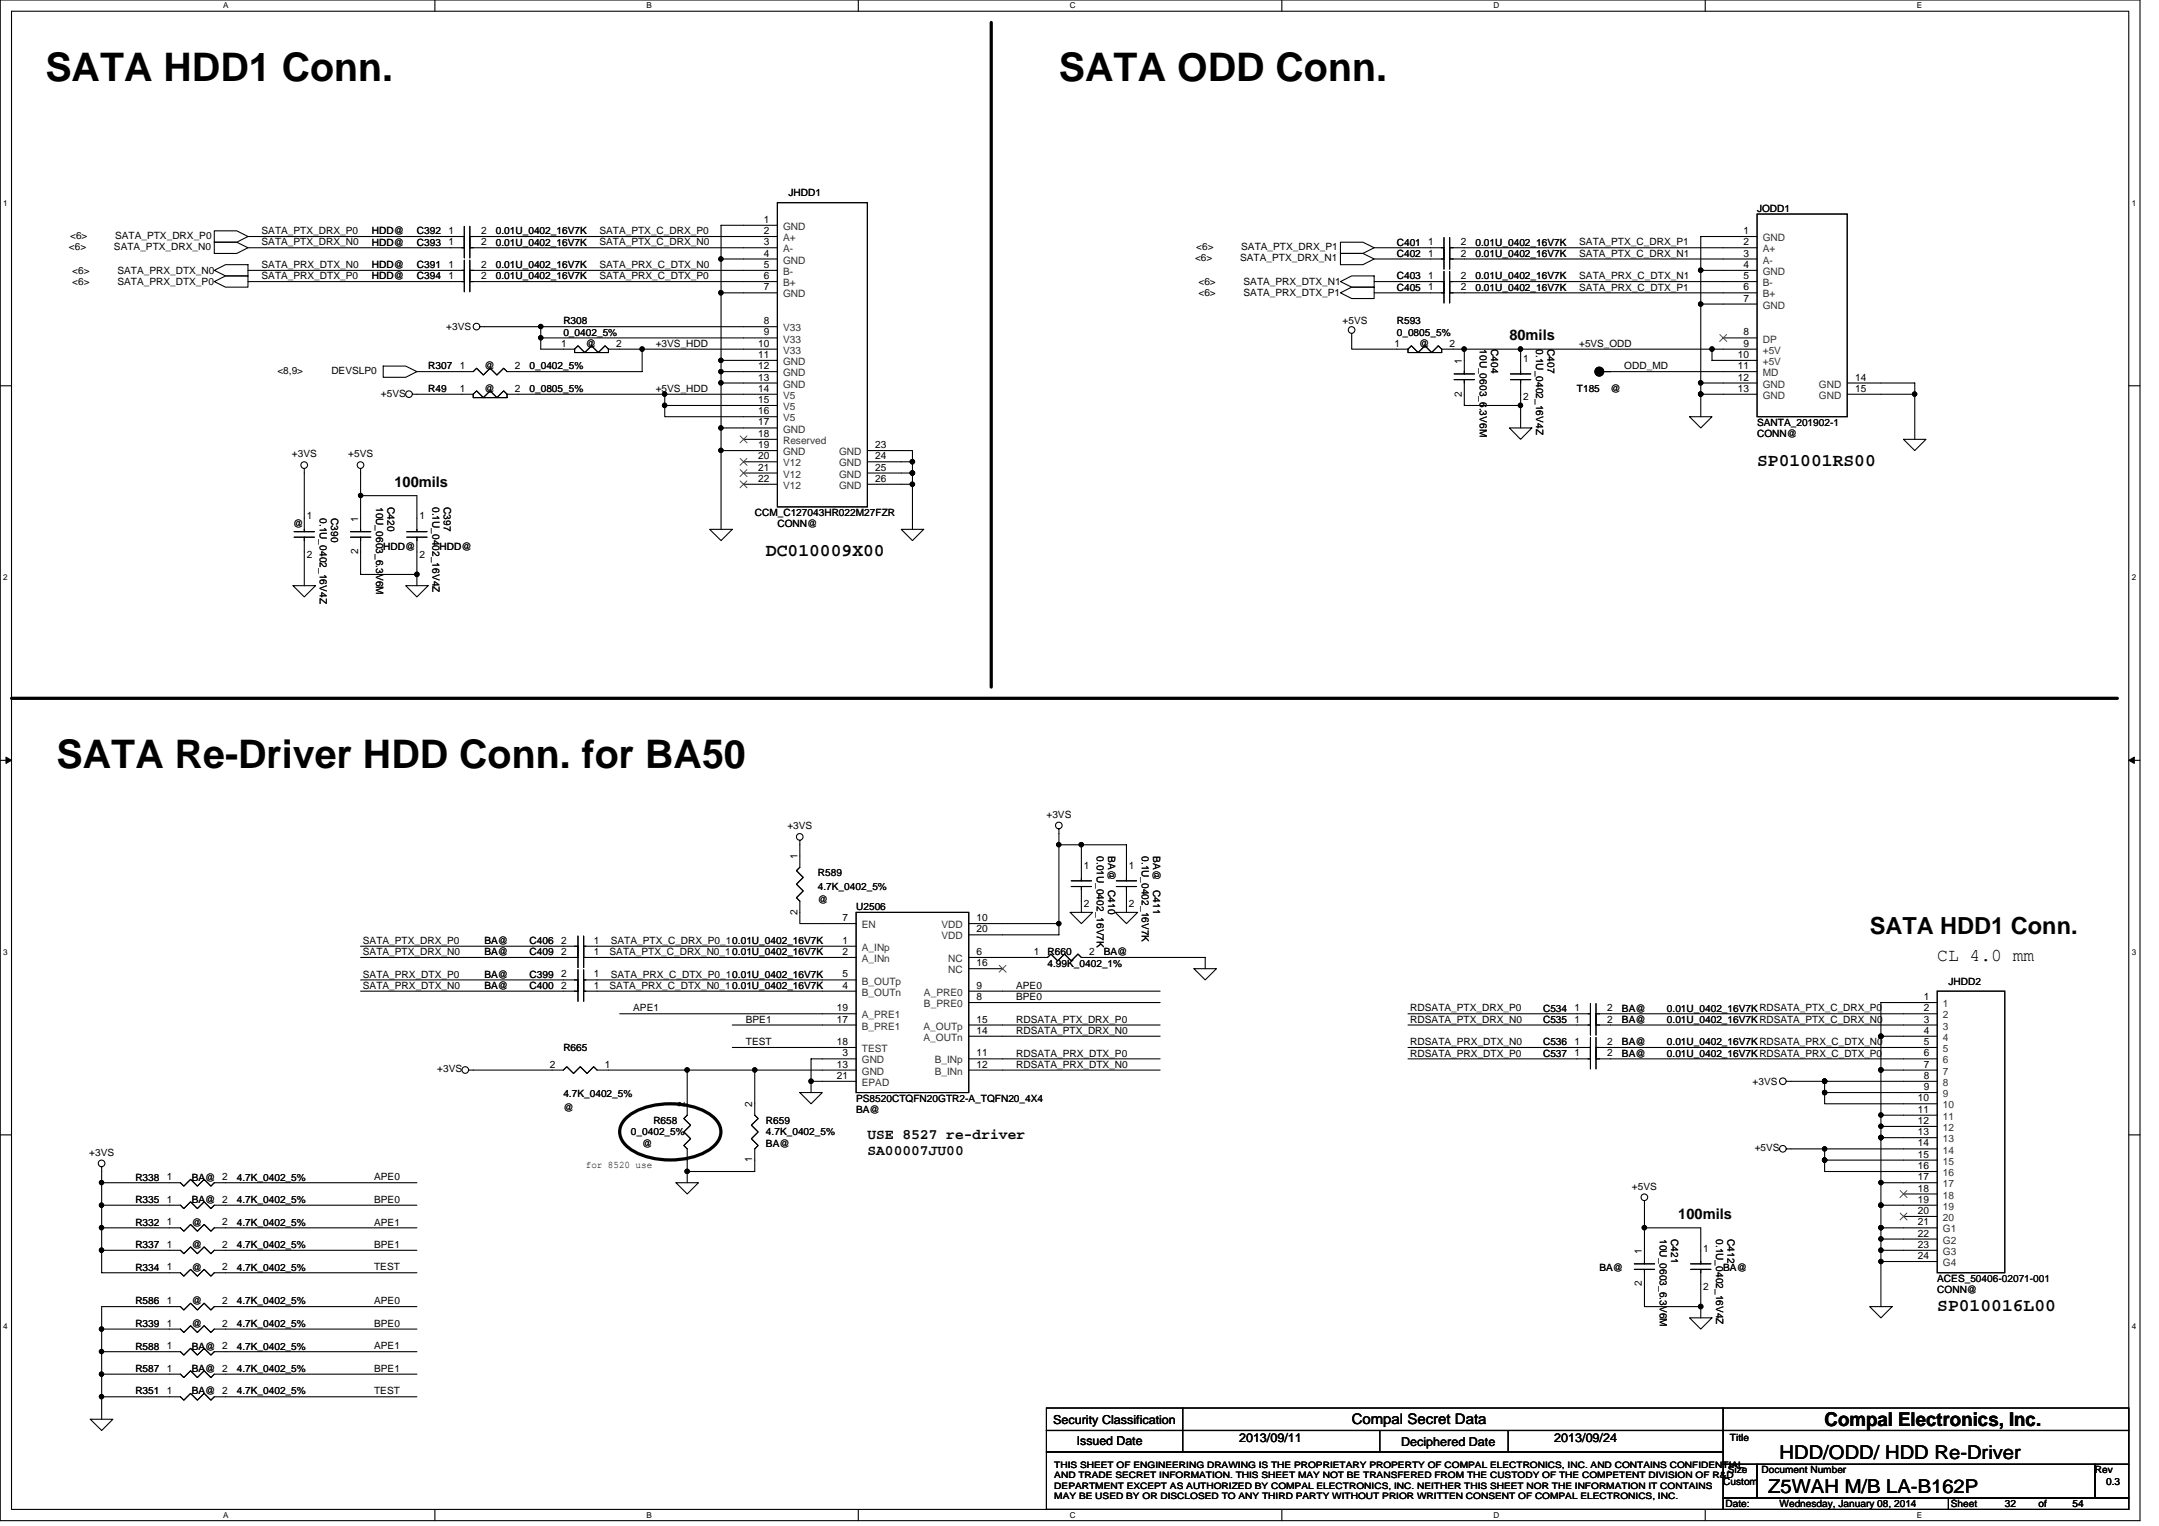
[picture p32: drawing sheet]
<svg xmlns="http://www.w3.org/2000/svg" width="297mm" height="210mm" viewBox="0 0 297 210" stroke-linecap="round" stroke-linejoin="round" font-family="sans-serif">
<defs><g id="words">
<g font-size="5.4">
<text x="6.2" y="11.1">SATA HDD1 Conn.</text>
<text x="145.7" y="11.1">SATA ODD Conn.</text>
<text x="7.8" y="105.6">SATA Re-Driver HDD Conn. for BA50</text>
</g>
<text font-size="3.2" x="257.2" y="128.5">SATA HDD1 Conn.</text>
<g font-size="2.6">
<text x="251" y="196.1">Compal Electronics, Inc.</text>
<text x="244.8" y="200.7">HDD/ODD/ HDD Re-Driver</text>
<text x="243.3" y="205.3">Z5WAH M/B LA-B162P</text>
</g>
<g font-size="2.5">
<text x="241.7" y="64.1">SP01001RS00</text>
<text x="105.4" y="76.5">DC010009X00</text>
<text x="266.5" y="132.1">CL 4.0 mm</text>
<text x="266.5" y="180.3">SP010016L00</text>
</g>
<g font-size="2">
<text x="207.7" y="46.8">80mils</text>
<text x="54.3" y="66.9">100mils</text>
<text x="119.3" y="156.6">USE 8527 re-driver</text>
<text x="119.3" y="158.9">SA00007JU00</text>
<text x="230.9" y="167.6">100mils</text>
<text x="186" y="195.9">Compal Secret Data</text>
</g>
<g font-size="1.7">
<text x="144.9" y="195.8">Security Classification</text>
<text x="148.2" y="198.8">Issued Date</text>
<text x="170.5" y="198.3">2013/09/11</text>
<text x="192.8" y="198.9">Deciphered Date</text>
<text x="213.8" y="198.3">2013/09/24</text>
</g>
<g font-size="1.4">
<text x="108.5" y="27">JHDD1</text>
<text x="241.7" y="29.1">JODD1</text>
<text x="9.5" y="34.4">&lt;6&gt;</text>
<text x="9.6" y="32.9">&lt;6&gt;</text>
<text x="15.7" y="34.4">SATA_PTX_DRX_N0</text>
<text x="15.8" y="32.9">SATA_PTX_DRX_P0</text>
<text x="36" y="32.2">SATA_PTX_DRX_P0</text>
<text x="36" y="33.8">SATA_PTX_DRX_N0</text>
<text x="51.2" y="32.2">HDD@</text>
<text x="51.2" y="33.8">HDD@</text>
<text x="57.4" y="32.2">C392</text>
<text x="57.4" y="33.8">C393</text>
<text x="61.7" y="32.2">1</text>
<text x="61.7" y="33.7">1</text>
<text x="66.2" y="32.2">2</text>
<text x="66.2" y="33.7">2</text>
<text x="68.2" y="32.2">0.01U_0402_16V7K</text>
<text x="68.2" y="33.8">0.01U_0402_16V7K</text>
<text x="82.5" y="32.2">SATA_PTX_C_DRX_P0</text>
<text x="82.5" y="33.8">SATA_PTX_C_DRX_N0</text>
<text x="105.1" y="30.6">1</text>
<text x="105.1" y="32.2">2</text>
<text x="105.1" y="33.7">3</text>
<text x="105.1" y="35.3">4</text>
<text x="164.4" y="35.9">&lt;6&gt;</text>
<text x="164.6" y="34.4">&lt;6&gt;</text>
<text x="170.6" y="35.9">SATA_PTX_DRX_N1</text>
<text x="170.8" y="34.4">SATA_PTX_DRX_P1</text>
<text x="192.2" y="33.8">C401</text>
<text x="192.2" y="35.3">C402</text>
<text x="196.5" y="33.7">1</text>
<text x="196.5" y="35.3">1</text>
<text x="201" y="33.7">2</text>
<text x="201" y="35.3">2</text>
<text x="203" y="33.8">0.01U_0402_16V7K</text>
<text x="203" y="35.3">0.01U_0402_16V7K</text>
<text x="217.3" y="33.8">SATA_PTX_C_DRX_P1</text>
<text x="217.3" y="35.3">SATA_PTX_C_DRX_N1</text>
<text x="239.9" y="32.2">1</text>
<text x="239.9" y="33.7">2</text>
<text x="239.9" y="35.3">3</text>
<text x="9.9" y="37.7">&lt;6&gt;</text>
<text x="9.9" y="39.2">&lt;6&gt;</text>
<text x="16.1" y="37.7">SATA_PRX_DTX_N0</text>
<text x="16.1" y="39.2">SATA_PRX_DTX_P0</text>
<text x="36" y="36.9">SATA_PRX_DTX_N0</text>
<text x="36" y="38.4">SATA_PRX_DTX_P0</text>
<text x="51.2" y="36.9">HDD@</text>
<text x="51.2" y="38.4">HDD@</text>
<text x="57.4" y="36.9">C391</text>
<text x="57.4" y="38.4">C394</text>
<text x="61.7" y="36.9">1</text>
<text x="61.7" y="38.4">1</text>
<text x="66.2" y="36.9">2</text>
<text x="66.2" y="38.4">2</text>
<text x="68.2" y="36.9">0.01U_0402_16V7K</text>
<text x="68.2" y="38.4">0.01U_0402_16V7K</text>
<text x="82.5" y="38.4">SATA_PRX_C_DTX_P0</text>
<text x="82.5" y="36.9">SATA_PRX_C_DTX_N0</text>
<text x="105.1" y="36.9">5</text>
<text x="105.1" y="38.4">6</text>
<text x="105.1" y="39.9">7</text>
<text x="164.9" y="40.7">&lt;6&gt;</text>
<text x="164.9" y="39.2">&lt;6&gt;</text>
<text x="171.1" y="40.7">SATA_PRX_DTX_P1</text>
<text x="171.1" y="39.2">SATA_PRX_DTX_N1</text>
<text x="192.2" y="38.4">C403</text>
<text x="192.2" y="40">C405</text>
<text x="196.5" y="38.4">1</text>
<text x="196.5" y="39.9">1</text>
<text x="201" y="38.4">2</text>
<text x="201" y="39.9">2</text>
<text x="203" y="38.4">0.01U_0402_16V7K</text>
<text x="203" y="40">0.01U_0402_16V7K</text>
<text x="217.3" y="40">SATA_PRX_C_DTX_P1</text>
<text x="217.3" y="38.4">SATA_PRX_C_DTX_N1</text>
<text x="239.9" y="36.9">4</text>
<text x="239.9" y="38.4">5</text>
<text x="239.9" y="39.9">6</text>
<text x="239.9" y="41.5">7</text>
<text x="61.4" y="45.4">+3VS</text>
<text x="77.2" y="47.7">1</text>
<text x="77.5" y="44.6">R308</text>
<text x="77.5" y="46.2">0_0402_5%</text>
<text x="80.6" y="47.7">@</text>
<text x="84.8" y="47.7">2</text>
<text x="90.2" y="47.7">+3VS_HDD</text>
<text x="104.3" y="47.7">10</text>
<text x="105.1" y="44.6">8</text>
<text x="105.1" y="46.1">9</text>
<text x="184.7" y="44.6">+5VS</text>
<text x="191.9" y="47.7">1</text>
<text x="192.2" y="44.6">R593</text>
<text x="192.2" y="46.2">0_0805_5%</text>
<text x="195.3" y="47.7">@</text>
<text x="199.4" y="47.7">2</text>
<text x="217.3" y="47.7">+5VS_ODD</text>
<text x="239.9" y="46.1">8</text>
<text x="239.9" y="47.7">9</text>
<text x="38.2" y="51.4">&lt;8,9&gt;</text>
<text x="45.6" y="51.4">DEVSLP0</text>
<text x="58.9" y="53.9">R49</text>
<text x="58.9" y="50.8">R307</text>
<text x="63.2" y="53.9">1</text>
<text x="63.2" y="50.8">1</text>
<text x="66.7" y="53.9">@</text>
<text x="66.7" y="50.8">@</text>
<text x="70.8" y="53.9">2</text>
<text x="70.8" y="50.8">2</text>
<text x="72.9" y="53.9">0_0805_5%</text>
<text x="72.9" y="50.8">0_0402_5%</text>
<text x="90.2" y="53.9">+5VS_HDD</text>
<text x="104.3" y="49.2">11</text>
<text x="104.3" y="50.8">12</text>
<text x="104.3" y="52.3">13</text>
<text x="104.3" y="53.9">14</text>
<text x="201.1" y="50" transform="rotate(-90 201.1 50)">1</text>
<text x="203.6" y="48" transform="rotate(90 203.6 48)">10U_0603_6.3V6M</text>
<text x="205.1" y="48" transform="rotate(90 205.1 48)">C404</text>
<text x="209.5" y="49.7">1</text>
<text x="211.3" y="48" transform="rotate(90 211.3 48)">0.1U_0402_16V4Z</text>
<text x="212.9" y="48" transform="rotate(90 212.9 48)">C407</text>
<text x="217" y="53.9">T185</text>
<text x="221.6" y="53.9">@</text>
<text x="223.5" y="50.8">ODD_MD</text>
<text x="239.1" y="49.2">10</text>
<text x="239.1" y="50.8">11</text>
<text x="239.1" y="52.3">12</text>
<text x="239.1" y="53.9">13</text>
<text x="255.2" y="53.9">15</text>
<text x="255.2" y="52.3">14</text>
<text x="52.4" y="54.5">+5VS</text>
<text x="104.3" y="55.4">15</text>
<text x="104.3" y="57">16</text>
<text x="104.3" y="58.5">17</text>
<text x="201.1" y="54.5" transform="rotate(-90 201.1 54.5)">2</text>
<text x="209.5" y="55">2</text>
<text x="241.7" y="58.6">SANTA_201902-1</text>
<text x="40.2" y="62.9">+3VS</text>
<text x="47.9" y="62.9">+5VS</text>
<text x="104.3" y="60.1">18</text>
<text x="104.3" y="61.6">19</text>
<text x="104.3" y="63.2">20</text>
<text x="104.3" y="64.7">21</text>
<text x="120.4" y="64.7">25</text>
<text x="120.4" y="63.2">24</text>
<text x="120.4" y="61.6">23</text>
<text x="241.7" y="60.1">CONN@</text>
<text x="42.2" y="71.4">1</text>
<text x="44" y="71.3" transform="rotate(90 44 71.3)">0.1U_0402_16V4Z</text>
<text x="45.5" y="71.3" transform="rotate(90 45.5 71.3)">C390</text>
<text x="49.3" y="71.7" transform="rotate(-90 49.3 71.7)">1</text>
<text x="51.7" y="69.7" transform="rotate(90 51.7 69.7)">10U_0603_6.3V6M</text>
<text x="53.3" y="69.7" transform="rotate(90 53.3 69.7)">C420</text>
<text x="57.7" y="71.4">1</text>
<text x="59.5" y="69.7" transform="rotate(90 59.5 69.7)">0.1U_0402_16V4Z</text>
<text x="61" y="69.7" transform="rotate(90 61 69.7)">C397</text>
<text x="103.8" y="71">CCM_C127043HR022M27FZR</text>
<text x="104.3" y="66.3">22</text>
<text x="120.4" y="66.3">26</text>
<text x="40.3" y="72.5">@</text>
<text x="42.2" y="76.7">2</text>
<text x="49.3" y="76.2" transform="rotate(-90 49.3 76.2)">2</text>
<text x="52.7" y="75.6">HDD@</text>
<text x="57.7" y="76.7">2</text>
<text x="60.5" y="75.6">HDD@</text>
<text x="107" y="72.5">CONN@</text>
<text x="144" y="112.5">+3VS</text>
<text x="108.3" y="114">+3VS</text>
<text x="109.7" y="118.2" transform="rotate(-90 109.7 118.2)">1</text>
<text x="149.1" y="119.5">1</text>
<text x="150.9" y="117.7" transform="rotate(90 150.9 117.7)">0.01U_0402_16V7K</text>
<text x="152.5" y="117.7" transform="rotate(90 152.5 117.7)">BA@</text>
<text x="155.3" y="119.5">1</text>
<text x="157.1" y="117.7" transform="rotate(90 157.1 117.7)">0.1U_0402_16V7K</text>
<text x="158.7" y="117.7" transform="rotate(90 158.7 117.7)">BA@</text>
<text x="109.7" y="125.8" transform="rotate(-90 109.7 125.8)">2</text>
<text x="112.5" y="120.5">R589</text>
<text x="112.5" y="122.4">4.7K_0402_5%</text>
<text x="112.5" y="124.3">@</text>
<text x="117.8" y="125.2">U2506</text>
<text x="149.1" y="124.8">2</text>
<text x="152.5" y="122.4" transform="rotate(90 152.5 122.4)">C410</text>
<text x="155.3" y="124.8">2</text>
<text x="158.7" y="122.4" transform="rotate(90 158.7 122.4)">C411</text>
<text x="49.9" y="131.4">SATA_PTX_DRX_N0</text>
<text x="49.9" y="129.8">SATA_PTX_DRX_P0</text>
<text x="66.7" y="131.4">BA@</text>
<text x="66.7" y="129.8">BA@</text>
<text x="72.9" y="131.4">C409</text>
<text x="72.9" y="129.8">C406</text>
<text x="77.2" y="131.4">2</text>
<text x="77.2" y="129.8">2</text>
<text x="81.7" y="131.4">1</text>
<text x="81.7" y="129.8">1</text>
<text x="83.9" y="131.4">SATA_PTX_C_DRX_N0_10.01U_0402_16V7K</text>
<text x="84" y="129.8">SATA_PTX_C_DRX_P0_10.01U_0402_16V7K</text>
<text x="115.9" y="129.8">1</text>
<text x="115.9" y="131.4">2</text>
<text x="115.9" y="126.7">7</text>
<text x="134.4" y="131.4">6</text>
<text x="134.4" y="126.7">10</text>
<text x="134.4" y="128.2">20</text>
<text x="142.3" y="131.4">1</text>
<text x="144.1" y="131.4">R660</text>
<text x="149.9" y="131.4">2</text>
<text x="151.9" y="131.4">BA@</text>
<text x="49.9" y="136">SATA_PRX_DTX_N0</text>
<text x="49.9" y="134.5">SATA_PRX_DTX_P0</text>
<text x="66.7" y="136">BA@</text>
<text x="66.7" y="134.5">BA@</text>
<text x="72.9" y="136">C400</text>
<text x="72.9" y="134.5">C399</text>
<text x="77.2" y="136">2</text>
<text x="77.2" y="134.5">2</text>
<text x="81.7" y="136">1</text>
<text x="81.7" y="134.5">1</text>
<text x="83.9" y="136">SATA_PRX_C_DTX_N0_10.01U_0402_16V7K</text>
<text x="84" y="134.5">SATA_PRX_C_DTX_P0_10.01U_0402_16V7K</text>
<text x="115.9" y="134.5">5</text>
<text x="115.9" y="136">4</text>
<text x="134.4" y="137.6">8</text>
<text x="134.4" y="136">9</text>
<text x="134.4" y="132.9">16</text>
<text x="139.8" y="136">APE0</text>
<text x="139.8" y="137.6">BPE0</text>
<text x="144.1" y="132.9">4.99K_0402_1%</text>
<text x="264.7" y="137.6">1</text>
<text x="268.1" y="135.4">JHDD2</text>
<text x="87.1" y="139.1">APE1</text>
<text x="102.6" y="140.7">BPE1</text>
<text x="102.6" y="143.8">TEST</text>
<text x="115.1" y="139.1">19</text>
<text x="115.1" y="143.7">18</text>
<text x="115.1" y="140.7">17</text>
<text x="134.4" y="142.2">14</text>
<text x="134.4" y="140.7">15</text>
<text x="139.8" y="140.7">RDSATA_PTX_DRX_P0</text>
<text x="139.8" y="142.2">RDSATA_PTX_DRX_N0</text>
<text x="194" y="143.8">RDSATA_PRX_DTX_N0</text>
<text x="194" y="139.1">RDSATA_PTX_DRX_P0</text>
<text x="194" y="140.7">RDSATA_PTX_DRX_N0</text>
<text x="212.3" y="143.8">C536</text>
<text x="212.3" y="139.1">C534</text>
<text x="212.3" y="140.7">C535</text>
<text x="216.6" y="143.7">1</text>
<text x="216.6" y="139.1">1</text>
<text x="216.6" y="140.7">1</text>
<text x="221.1" y="143.7">2</text>
<text x="221.1" y="139.1">2</text>
<text x="221.1" y="140.7">2</text>
<text x="223.2" y="143.8">BA@</text>
<text x="223.2" y="139.1">BA@</text>
<text x="223.2" y="140.7">BA@</text>
<text x="229.3" y="143.8">0.01U_0402_16V7KRDSATA_PRX_C_DTX_N0</text>
<text x="229.3" y="139.1">0.01U_0402_16V7KRDSATA_PTX_C_DRX_P0</text>
<text x="229.3" y="140.7">0.01U_0402_16V7KRDSATA_PTX_C_DRX_N0</text>
<text x="264.7" y="139.1">2</text>
<text x="264.7" y="140.7">3</text>
<text x="264.7" y="142.2">4</text>
<text x="264.7" y="143.7">5</text>
<text x="60.2" y="147.5">+3VS</text>
<text x="75.6" y="146.9">2</text>
<text x="77.5" y="144.6">R665</text>
<text x="83.2" y="146.9">1</text>
<text x="115.1" y="146.9">13</text>
<text x="115.1" y="148.4">21</text>
<text x="115.9" y="145.3">3</text>
<text x="134.4" y="145.3">11</text>
<text x="134.4" y="146.9">12</text>
<text x="139.8" y="146.9">RDSATA_PRX_DTX_N0</text>
<text x="139.8" y="145.3">RDSATA_PRX_DTX_P0</text>
<text x="194" y="145.3">RDSATA_PRX_DTX_P0</text>
<text x="212.3" y="145.3">C537</text>
<text x="216.6" y="145.3">1</text>
<text x="221.1" y="145.3">2</text>
<text x="223.2" y="145.3">BA@</text>
<text x="229.3" y="145.3">0.01U_0402_16V7KRDSATA_PRX_C_DTX_P0</text>
<text x="241.1" y="149.2">+3VS</text>
<text x="264.7" y="145.3">6</text>
<text x="264.7" y="146.9">7</text>
<text x="264.7" y="148.4">8</text>
<text x="264.7" y="149.9">9</text>
<text x="77.5" y="150.9">4.7K_0402_5%</text>
<text x="77.5" y="152.8">@</text>
<text x="89.9" y="154.6">R658</text>
<text x="94.2" y="152.3" transform="rotate(-90 94.2 152.3)">2</text>
<text x="103.5" y="152.3" transform="rotate(-90 103.5 152.3)">2</text>
<text x="105.4" y="154.6">R659</text>
<text x="117.8" y="151.5">PS8520CTQFN20GTR2-A_TQFN20_4X4</text>
<text x="117.8" y="153.1">BA@</text>
<text x="263.9" y="151.5">10</text>
<text x="263.9" y="153.1">11</text>
<text x="263.9" y="154.6">12</text>
<text x="12.3" y="159">+3VS</text>
<text x="80.6" y="160.7">for 8520 use</text>
<text x="86.8" y="156.2">0_0402_5%</text>
<text x="88.3" y="157.7">@</text>
<text x="94.2" y="159.9" transform="rotate(-90 94.2 159.9)">1</text>
<text x="103.5" y="159.9" transform="rotate(-90 103.5 159.9)">1</text>
<text x="105.4" y="156.2">4.7K_0402_5%</text>
<text x="105.4" y="157.7">BA@</text>
<text x="241.4" y="158.3">+5VS</text>
<text x="263.9" y="156.1">13</text>
<text x="263.9" y="157.7">14</text>
<text x="263.9" y="159.2">15</text>
<text x="263.9" y="160.8">16</text>
<text x="18.6" y="162.4">R338</text>
<text x="18.6" y="165.5">R335</text>
<text x="23" y="162.3">1</text>
<text x="23" y="165.4">1</text>
<text x="26.4" y="162.4">BA@ 2</text>
<text x="26.4" y="165.5">BA@ 2</text>
<text x="32.6" y="162.4">4.7K_0402_5%</text>
<text x="32.6" y="165.5">4.7K_0402_5%</text>
<text x="51.5" y="162.4">APE0</text>
<text x="51.5" y="165.5">BPE0</text>
<text x="224.5" y="163.6">+5VS</text>
<text x="263.9" y="162.3">17</text>
<text x="263.9" y="163.9">18</text>
<text x="263.9" y="165.4">19</text>
<text x="263.9" y="167">20</text>
<text x="18.6" y="168.6">R332</text>
<text x="18.6" y="171.7">R337</text>
<text x="23" y="168.6">1</text>
<text x="23" y="171.6">1</text>
<text x="26.4" y="168.6">@</text>
<text x="26.4" y="171.7">@</text>
<text x="30.6" y="168.6">2</text>
<text x="30.6" y="171.6">2</text>
<text x="32.6" y="168.6">4.7K_0402_5%</text>
<text x="32.6" y="171.7">4.7K_0402_5%</text>
<text x="51.5" y="171.7">BPE1</text>
<text x="51.5" y="168.6">APE1</text>
<text x="225.9" y="172.4" transform="rotate(-90 225.9 172.4)">1</text>
<text x="228.4" y="170.4" transform="rotate(90 228.4 170.4)">10U_0603_6.3V6M</text>
<text x="229.9" y="170.4" transform="rotate(90 229.9 170.4)">C421</text>
<text x="234.3" y="172.1">1</text>
<text x="236.1" y="170.4" transform="rotate(90 236.1 170.4)">0.1U_0402_16V4Z</text>
<text x="237.7" y="170.4" transform="rotate(90 237.7 170.4)">C412</text>
<text x="263.9" y="168.6">21</text>
<text x="263.9" y="170.1">22</text>
<text x="263.9" y="171.6">23</text>
<text x="263.9" y="173.2">24</text>
<text x="18.6" y="174.8">R334</text>
<text x="18.6" y="179.4">R586</text>
<text x="23" y="174.7">1</text>
<text x="23" y="179.4">1</text>
<text x="26.4" y="174.8">@</text>
<text x="26.4" y="179.4">@</text>
<text x="30.6" y="174.7">2</text>
<text x="30.6" y="179.4">2</text>
<text x="32.6" y="174.8">4.7K_0402_5%</text>
<text x="32.6" y="179.4">4.7K_0402_5%</text>
<text x="51.5" y="174.8">TEST</text>
<text x="51.5" y="179.4">APE0</text>
<text x="220" y="174.8">BA@</text>
<text x="225.9" y="176.9" transform="rotate(-90 225.9 176.9)">2</text>
<text x="234.3" y="177.4">2</text>
<text x="237.1" y="174.8">BA@</text>
<text x="266.5" y="176.3">ACES_50406-02071-001</text>
<text x="266.5" y="177.9">CONN@</text>
<text x="18.6" y="185.6">R588</text>
<text x="18.6" y="182.5">R339</text>
<text x="23" y="185.6">1</text>
<text x="23" y="182.5">1</text>
<text x="26.4" y="185.6">BA@ 2</text>
<text x="26.4" y="182.5">@</text>
<text x="30.6" y="182.5">2</text>
<text x="32.6" y="185.6">4.7K_0402_5%</text>
<text x="32.6" y="182.5">4.7K_0402_5%</text>
<text x="51.5" y="185.6">APE1</text>
<text x="51.5" y="182.5">BPE0</text>
<text x="18.6" y="188.7">R587</text>
<text x="18.6" y="191.8">R351</text>
<text x="23" y="188.7">1</text>
<text x="23" y="191.8">1</text>
<text x="26.4" y="188.7">BA@ 2</text>
<text x="26.4" y="191.8">BA@ 2</text>
<text x="32.6" y="188.7">4.7K_0402_5%</text>
<text x="32.6" y="191.8">4.7K_0402_5%</text>
<text x="51.5" y="191.8">TEST</text>
<text x="51.5" y="188.7">BPE1</text>
<text x="237.7" y="202.7">Size</text>
<text x="238" y="198.2">Title</text>
<text x="242.4" y="202.7">Document Number</text>
<text x="288.2" y="202.7">Rev</text>
<text x="237.1" y="204.2">Custom</text>
<text x="237.4" y="207.3">Date:</text>
<text x="244.8" y="207.3">Wednesday, January 08, 2014</text>
<text x="268.4" y="207.3">Sheet</text>
<text x="275.8" y="207.3">32</text>
<text x="280.5" y="207.3">of</text>
<text x="285.1" y="207.3">54</text>
<text x="289.8" y="204.2">0.3</text>
</g>
<g font-size="1.4" fill="#333">
<text x="107.7" y="31.6">GND</text>
<text x="107.7" y="33.2">A+</text>
<text x="107.7" y="34.7">A-</text>
<text x="242.5" y="33.2">GND</text>
<text x="242.5" y="34.7">A+</text>
<text x="107.7" y="36.3">GND</text>
<text x="107.7" y="37.8">B-</text>
<text x="107.7" y="39.4">B+</text>
<text x="107.7" y="40.9">GND</text>
<text x="242.5" y="36.3">A-</text>
<text x="242.5" y="37.8">GND</text>
<text x="242.5" y="39.4">B-</text>
<text x="242.5" y="40.9">B+</text>
<text x="107.7" y="45.6">V33</text>
<text x="107.7" y="47.1">V33</text>
<text x="242.5" y="42.5">GND</text>
<text x="242.5" y="47.1">DP</text>
<text x="107.7" y="48.7">V33</text>
<text x="107.7" y="50.2">GND</text>
<text x="107.7" y="51.8">GND</text>
<text x="107.7" y="53.3">GND</text>
<text x="242.5" y="48.7">+5V</text>
<text x="242.5" y="50.2">+5V</text>
<text x="242.5" y="51.8">MD</text>
<text x="242.5" y="53.3">GND</text>
<text x="250.3" y="53.3">GND</text>
<text x="107.7" y="54.9">V5</text>
<text x="107.7" y="56.4">V5</text>
<text x="107.7" y="58">V5</text>
<text x="107.7" y="59.5">GND</text>
<text x="242.5" y="54.9">GND</text>
<text x="250.3" y="54.9">GND</text>
<text x="107.7" y="61.1">Reserved</text>
<text x="107.7" y="62.6">GND</text>
<text x="107.7" y="64.2">V12</text>
<text x="107.7" y="65.7">V12</text>
<text x="115.4" y="65.7">GND</text>
<text x="115.4" y="64.2">GND</text>
<text x="115.4" y="62.6">GND</text>
<text x="107.7" y="67.2">V12</text>
<text x="115.4" y="67.2">GND</text>
<text x="118.6" y="130.8">A_INp</text>
<text x="118.6" y="127.7">EN</text>
<text x="129.5" y="127.7">VDD</text>
<text x="129.5" y="129.2">VDD</text>
<text x="118.6" y="132.3">A_INn</text>
<text x="118.6" y="135.4">B_OUTp</text>
<text x="118.6" y="137">B_OUTn</text>
<text x="127.1" y="137">A_PRE0</text>
<text x="130.5" y="133.9">NC</text>
<text x="130.5" y="132.3">NC</text>
<text x="118.6" y="140.1">A_PRE1</text>
<text x="118.6" y="141.6">B_PRE1</text>
<text x="127.1" y="143.2">A_OUTn</text>
<text x="127.1" y="141.6">A_OUTp</text>
<text x="127.1" y="138.5">B_PRE0</text>
<text x="267.3" y="138.5">1</text>
<text x="267.3" y="140.1">2</text>
<text x="267.3" y="141.6">3</text>
<text x="267.3" y="143.2">4</text>
<text x="118.6" y="144.7">TEST</text>
<text x="118.6" y="147.8">GND</text>
<text x="118.6" y="146.3">GND</text>
<text x="118.6" y="149.4">EPAD</text>
<text x="128.6" y="146.3">B_INp</text>
<text x="128.6" y="147.8">B_INn</text>
<text x="267.3" y="144.7">5</text>
<text x="267.3" y="146.3">6</text>
<text x="267.3" y="147.8">7</text>
<text x="267.3" y="149.4">8</text>
<text x="267.3" y="150.9">9</text>
<text x="267.3" y="152.5">10</text>
<text x="267.3" y="154">11</text>
<text x="267.3" y="155.6">12</text>
<text x="267.3" y="157.1">13</text>
<text x="267.3" y="158.7">14</text>
<text x="267.3" y="160.2">15</text>
<text x="267.3" y="161.8">16</text>
<text x="267.3" y="163.3">17</text>
<text x="267.3" y="164.9">18</text>
<text x="267.3" y="166.4">19</text>
<text x="267.3" y="168">20</text>
<text x="267.3" y="169.5">G1</text>
<text x="267.3" y="171.1">G2</text>
<text x="267.3" y="172.6">G3</text>
<text x="267.3" y="174.2">G4</text>
</g>
<g font-size="1.2">
<text x="145.1" y="201.9">THIS SHEET OF ENGINEERING DRAWING IS THE PROPRIETARY PROPERTY OF COMPAL ELECTRONICS, INC. AND CONTAINS CONFIDENTIAL</text>
<text x="145.1" y="203.4">AND TRADE SECRET INFORMATION. THIS SHEET MAY NOT BE TRANSFERED FROM THE CUSTODY OF THE COMPETENT DIVISION OF R&amp;D</text>
<text x="145.1" y="204.8">DEPARTMENT EXCEPT AS AUTHORIZED BY COMPAL ELECTRONICS, INC. NEITHER THIS SHEET NOR THE INFORMATION IT CONTAINS</text>
<text x="145.1" y="206.2">MAY BE USED BY OR DISCLOSED TO ANY THIRD PARTY WITHOUT PRIOR WRITTEN CONSENT OF COMPAL ELECTRONICS, INC.</text>
</g>
<g font-size="1.1">
<text x="30.7" y="1.2">A</text>
<text x="89" y="1.2">B</text>
<text x="147.2" y="1.2">C</text>
<text x="205.5" y="1.2">D</text>
<text x="263.7" y="1.2">E</text>
<text x=".4" y="28.3">1</text>
<text x="293.3" y="28.3">1</text>
<text x=".4" y="79.8">2</text>
<text x="293.3" y="79.8">2</text>
<text x=".4" y="131.3">3</text>
<text x="293.3" y="131.3">3</text>
<text x=".4" y="182.9">4</text>
<text x="293.3" y="182.9">4</text>
<text x="30.7" y="208.8">A</text>
<text x="89" y="208.8">B</text>
<text x="147.2" y="208.8">C</text>
<text x="205.5" y="208.8">D</text>
<text x="263.7" y="208.8">E</text>
</g>
</g></defs>
<path d="M0 0h294.4v209.2h-294.4zM1.6 1.5h291.3v206.1h-291.3z" fill="none" stroke="#000" stroke-width=".15"/>
<g fill="#fff">
<path d="M30.7 .2h.8v1.2h-.8z"/>
<path d="M30.7 207.8h.8v1.2h-.8z"/>
</g>
<path d="M59.8 0v1.5M59.8 207.6v1.6" fill="none" stroke="#000" stroke-width=".15"/>
<g fill="#fff">
<path d="M89 .2h.7v1.2h-.7z"/>
<path d="M89 207.8h.7v1.2h-.7z"/>
</g>
<path d="M118.1 0v1.5M118.1 207.6v1.6" fill="none" stroke="#000" stroke-width=".15"/>
<g fill="#fff">
<path d="M147.2 .2h.8v1.2h-.8z"/>
<path d="M147.2 207.8h.8v1.2h-.8z"/>
</g>
<path d="M176.4 0v1.5M176.4 207.6v1.6" fill="none" stroke="#000" stroke-width=".15"/>
<g fill="#fff">
<path d="M205.5 .2h.8v1.2h-.8z"/>
<path d="M205.5 207.8h.8v1.2h-.8z"/>
</g>
<path d="M234.6 0v1.5M234.6 207.6v1.6" fill="none" stroke="#000" stroke-width=".15"/>
<g fill="#fff">
<path d="M263.7 .2h.8v1.2h-.8z"/>
<path d="M263.7 207.8h.8v1.2h-.8z"/>
<path d="M.4 27.3h.6v1.2h-.6z"/>
<path d="M293.3 27.3h.6v1.2h-.6z"/>
<path d="M.4 78.8h.6v1.3h-.6z"/>
<path d="M293.3 78.8h.6v1.3h-.6z"/>
</g>
<path d="M0 53.1h1.6M292.9 53.1h1.5" fill="none" stroke="#000" stroke-width=".15"/>
<g fill="#fff">
<path d="M.4 130.3h.6v1.3h-.6z"/>
<path d="M293.3 130.3h.6v1.3h-.6z"/>
</g>
<path d="M0 104.6h1.6M292.9 104.6h1.5" fill="none" stroke="#000" stroke-width=".15"/>
<path d="M.8 104.1l.8 .5-.8 .4zM292.9 104.6l.7-.5v.9z" fill="#000" stroke="#000" stroke-width=".14"/>
<g fill="#fff">
<path d="M.4 181.9h.6v1.2h-.6z"/>
<path d="M293.3 181.9h.6v1.2h-.6z"/>
</g>
<g fill="none" stroke="#000" stroke-width=".15">
<path d="M29.5 37.2l1.5-.8h3.1v1.6h-3.1zM29.5 38.7l1.5-.7h3.1v1.5h-3.1zM29.5 33.3h3.1l1.5 .8-1.5 .8h-3.1zM29.5 31.8h3.1l1.5 .7-1.5 .8h-3.1zM34.1 38.7h29.8M34.1 34.1h29.8M34.1 37.2h29.8M34.1 32.5h29.8M63.9 31.1v4.4M63.9 35.8v4.3M64.6 38.7h42.4M64.6 34.1h42.4"/>
<path d="M64.6 32.5h42.4M64.6 37.2h42.4M64.6 31.1v4.4M64.6 35.8v4.3M99.2 35.6h7.8M107 27.9h12.3v41.8h-12.3zM107 31h-7.8v41.8M184.4 33.3h3.1l1.6 .8-1.6 .8h-3.1zM184.4 34.9h3.1l1.6 .7-1.6 .8h-3.1zM184.4 38.7l1.6-.7h3.1v1.5h-3.1zM189.1 38.7h9.6M189.1 35.6h9.6"/>
<path d="M198.7 34.1h-9.6M198.7 32.7v4.3M198.7 37.3v4.4M199.4 38.7h42.3M199.4 34.1h42.3M199.4 35.6h42.3M199.4 32.7v4.3M199.4 37.3v4.4M234 37.2v4.6h7.7M241.7 32.5h-7.7v4.7h7.7M241.7 29.4h12.4v27.9h-12.4zM52.7 50.4h3.1l1.6 .7-1.6 .8h-3.1z"/>
<path d="M56.7 54.2h8.4M65.1 54.2l.5-.4 .9 .9 .9-.9 1 .9 .9-.9 .5 .4M65.1 54.2v.5h4.7v-.5M66 44.9h41M69.8 54.2h37.2M74.4 44.9v1.6h32.6M74.4 46.5v1.5h4.7M79.1 48l.4-.4 1 .9 .9-.9 .9 .9 .9-.9 .5 .4M79.1 48v.5h4.6v-.5M83.7 48h23.3M88.3 48v3.1h-18.5l-.5-.4-.9 .9-1-.9-.9 .9-.9-.9-.5 .4h-7.7M91.5 54.2v3.1h15.5"/>
<path d="M91.5 55.8h15.5M99.2 40.3h7.8M99.2 52.7h7.8M99.2 51.1h7.8M99.2 58.9h7.8M107 49.6h-7.8M184.4 40.3l1.6-.8h3.1v1.6h-3.1zM186 45.9v2.1h7.7M189.1 40.3h9.6M193.7 48l.5-.4 .9 .9 .9-.9 1 .9 .9-.9 .4 .4M193.7 48v.5h4.6v-.5M198.3 48h3.2"/>
<path d="M199.4 40.3h42.3M200.1 52.2h2.8M200.1 51.4h2.8M201.5 48h7.7v3.4M201.5 48v3.4M201.5 52.2v3.6h7.7M207.7 58.9h3.1l-1.6 1.5zM207.8 52.2h2.8M207.8 51.4h2.8M209.2 52.2v6.7M209.2 48h32.5M220.7 51.1h21"/>
<path d="M232.4 57.3h3.1l-1.5 1.6zM234 41.8v15.5M234 52.7h7.7M234 54.2h7.7M235.5 48v1.6h6.2M237.1 46.5h4.6M254.1 52.7h9.3v7.7M254.1 54.2h9.3M40.5 73.9h2.8M40.5 73.1h2.8M41.9 64.5v8.6M41.9 73.9v6.7"/>
<path d="M48.2 73.9h2.8M48.2 73.1h2.8M49.6 64.5v3.7M49.6 73.1v-4.9h7.8v4.9M49.6 73.9v5.1h7.8M56 73.9h2.8M56 73.1h2.8M57.4 73.9v6.7M97.6 72.8h3.2l-1.6 1.6zM99.2 62h7.8M102.3 65.1h4.7M102.3 66.6h4.7"/>
<path d="M102.3 63.5h4.7M102.3 60.4h4.7M119.3 65.1h6.2M119.3 62h6.2v10.8M119.3 66.6h6.2M119.3 63.5h6.2M124 72.8h3.1l-1.6 1.6zM261.9 60.4h3.1l-1.6 1.6zM40.3 80.6h3.1l-1.5 1.5zM55.8 80.6h3.1l-1.5 1.5zM110 115.6v3.7l-.4 .5 .9 .9-.9 .9 .9 1-.9 .9 .4 .5v3h7.8M145.7 114v14.6h-12.4"/>
<path d="M145.7 116.2h9.3v5M148.8 116.2v5M49.6 131.7h29.9M49.6 130.2h29.9M49.6 134.8h29.9M49.6 136.3h29.9M79.5 128.8v4.3M79.5 133.4v4.3M80.3 136.3h37.5M80.3 131.7h37.5M80.3 130.2h37.5M80.3 134.8h37.5"/>
<path d="M80.3 128.8v4.3M80.3 133.4v4.3M85.3 139.4h32.5M117.8 125.5h15.5v24.8h-15.5zM133.3 131.7h10.8l.5-.5 .9 1 .9-1 1 1 .9-1 .5 .5h17v1.5M133.3 137.9h26.3M133.3 136.3h26.3M133.3 127h12.4M133.3 133.2h4.6M147.2 125.5h3.1l-1.5 1.5zM147.4 121.9h2.8M147.4 121.2h2.8"/>
<path d="M148.8 121.9v3.6M153.4 125.5h3.1l-1.5 1.5zM153.6 121.9h2.8M153.6 121.2h2.8M155 121.9v3.6M164.3 133.2h3.1l-1.6 1.6zM193.7 139.4h25.1M218.8 138v4.4M219.6 139.4h46.9M219.6 138v4.4M266.5 137.9h-7.7v24.8M266.5 136.3h9.3v38.8h-9.3z"/>
<path d="M0 156.1h1.6M94.5 147.2h9.3v6.2l.5 .5-.9 .9 .9 .9-.9 .9 .9 1-.5 .4v3.1h-9.3M94.5 147.2v6.2l-.4 .5 .9 .9-.9 .9 .9 .9-.9 1 .4 .4v4.7M94.5 147.2h-12.4l-.4-.5-.9 1-1-1-.9 1-.9-1-.5 .5h-13M100.8 144.1h17M100.8 141h17M110 150.3h3.1l-1.5 1.5zM111.6 148.7h6.2M117.8 147.2h-14M117.8 145.6h-6.2v4.7M133.3 147.2h26.3M133.3 142.5h26.3"/>
<path d="M133.3 145.6h26.3M159.6 141h-26.3M193.7 145.6h25.1M193.7 144.1h25.1M193.7 141h25.1M218.8 142.7v4.3M219.6 145.6h46.9M219.6 144.1h46.9M219.6 141h46.9M219.6 142.7v4.3M245.8 148.7h20.7M245.8 158h20.7"/>
<path d="M251 150.3v1.5h15.5M251 158v3.1h15.5M251 148.7v1.6M258.8 147.2h7.7M258.8 142.5h7.7M258.8 156.5h7.7M258.8 153.4h7.7M258.8 154.9h7.7M266.5 150.3h-15.5M266.5 159.6h-15.5M292.9 156.1h1.5M14 168.9h10.8l.5 .5 .9-1 1 1 .9-1 .9 1 .5-.5h27.9"/>
<path d="M14 160.5v14.6h10.8l.5 .4 .9-.9 1 .9 .9-.9 .9 .9 .5-.4h27.9M14 165.8h10.8l.5 .4 .9-.9 1 .9 .9-.9 .9 .9 .5-.4h27.9M57.4 162.7h-27.9l-.5 .5-.9-1-.9 1-1-1-.9 1-.5-.5h-10.8M57.4 172h-27.9l-.5 .4-.9-.9-.9 .9-1-.9-.9 .9-.5-.4h-10.8M57.4 179.7h-27.9l-.5 .5-.9-.9-.9 .9-1-.9-.9 .9-.5-.5h-10.8v15.5M93 162.7h3.1l-1.6 1.5zM224.9 174.6h2.7M224.9 173.8h2.7M226.2 168.9h7.8v4.9M226.2 165.2v8.6M226.2 174.6v5.1h7.8M232.6 174.6h2.8"/>
<path d="M232.6 173.8h2.8M234 174.6v6.7M257.2 179.7h3.1l-1.5 1.6zM258.8 162.7v3.1h7.7M258.8 165.8v13.9M258.8 162.7h7.7M258.8 170.4h7.7M258.8 172h7.7M258.8 173.5h7.7M261.9 164.2h4.6M261.9 167.3h4.6M266.5 168.9h-7.7"/>
<path d="M12.4 195.2h3.1l-1.5 1.6zM14 185.9h10.8l.5 .5 .9-.9 1 .9 .9-.9 .9 .9 .5-.5h27.9M14 189h10.8l.5 .5 .9-.9 1 .9 .9-.9 .9 .9 .5-.5h27.9M14 182.8h10.8l.5 .5 .9-.9 1 .9 .9-.9 .9 .9 .5-.5h27.9M14 192.1h10.8l.5 .5 .9-.9 1 .9 .9-.9 .9 .9 .5-.5h27.9M144 193.7h93.1v3.1h-93.1zM144 196.8h93.1v2.9h-93.1zM144 199.7h93.1v7.9h-93.1zM162.7 193.7v6M189.8 196.8v2.9M207.5 196.8v2.9M232.4 181.3h3.1l-1.5 1.5z"/>
<path d="M237.1 193.7h55.8v3.1h-55.8zM237.1 196.8h55.8v4.6h-55.8zM237.1 201.4h4.6v4.7h-4.6zM237.1 206.1h31v1.5h-31zM241.7 201.4h46.5v4.7h-46.5zM268.1 206.1h24.8v1.5h-24.8zM288.2 201.4h4.7v4.7h-4.7z"/>
<circle cx="56.3" cy="54.2" r=".46"/>
<circle cx="65.6" cy="44.9" r=".46"/>
<circle cx="186" cy="45.4" r=".46"/>
<circle cx="41.9" cy="64" r=".46"/>
<circle cx="49.6" cy="64" r=".46"/>
<circle cx="110" cy="115.1" r=".46"/>
<circle cx="145.7" cy="113.5" r=".46"/>
<circle cx="64" cy="147.2" r=".46"/>
<circle cx="245.3" cy="148.7" r=".46"/>
<circle cx="245.3" cy="158" r=".46"/>
<circle cx="14" cy="160" r=".46"/>
<circle cx="226.2" cy="164.7" r=".46"/>
</g>
<path d="M136.4 3.1v91.4M1.6 96.1h289.7M86 153.9a9.4 9.4 0 0 1 7.3-2 8.1 8.1 0 0 1 5.1 2 2.41 2.41 0 0 1 0 3.6 9.3 9.3 0 0 1-7.3 2 8 8 0 0 1-5.1-2 2.42 2.42 0 0 1 0-3.6z" fill="none" stroke="#000" stroke-width=".44"/>
<g fill="#000" stroke="#000" stroke-width=".15">
<circle cx="99.2" cy="35.6" r=".3"/>
<circle cx="234" cy="37.2" r=".3"/>
<circle cx="74.4" cy="44.9" r=".3"/>
<circle cx="74.4" cy="46.5" r=".3"/>
<circle cx="88.3" cy="48" r=".3"/>
<circle cx="91.4" cy="55.8" r=".3"/>
<circle cx="91.4" cy="54.2" r=".3"/>
<circle cx="99.2" cy="40.3" r=".3"/>
<circle cx="99.2" cy="58.9" r=".3"/>
<circle cx="99.2" cy="49.6" r=".3"/>
<circle cx="99.2" cy="52.7" r=".3"/>
<circle cx="99.2" cy="51.1" r=".3"/>
<circle cx="201.4" cy="48" r=".3"/>
<circle cx="209.2" cy="55.8" r=".3"/>
<circle cx="209.2" cy="48" r=".3"/>
<circle cx="220" cy="51.1" r=".61"/>
<circle cx="234" cy="41.8" r=".3"/>
<circle cx="234" cy="52.7" r=".3"/>
<circle cx="234" cy="54.2" r=".3"/>
<circle cx="235.5" cy="48" r=".3"/>
<circle cx="263.4" cy="54.2" r=".3"/>
<circle cx="49.6" cy="68.2" r=".3"/>
<circle cx="57.4" cy="79" r=".3"/>
<circle cx="99.2" cy="62" r=".3"/>
<circle cx="125.5" cy="63.5" r=".31"/>
<circle cx="125.5" cy="66.6" r=".3"/>
<circle cx="125.5" cy="65.1" r=".3"/>
<circle cx="145.7" cy="116.2" r=".3"/>
<circle cx="148.8" cy="116.2" r=".3"/>
<circle cx="145.7" cy="127" r=".3"/>
<circle cx="94.5" cy="147.2" r=".3"/>
<circle cx="103.8" cy="147.2" r=".3"/>
<circle cx="111.6" cy="148.7" r=".3"/>
<circle cx="251" cy="148.7" r=".3"/>
<circle cx="251" cy="158" r=".3"/>
<circle cx="251" cy="150.3" r=".3"/>
<circle cx="251" cy="159.6" r=".3"/>
<circle cx="258.8" cy="156.5" r=".3"/>
<circle cx="258.8" cy="142.5" r=".3"/>
<circle cx="258.8" cy="153.4" r=".3"/>
<circle cx="258.8" cy="154.9" r=".3"/>
<circle cx="258.8" cy="147.2" r=".3"/>
<circle cx="14" cy="172" r=".3"/>
<circle cx="14" cy="162.7" r=".3"/>
<circle cx="14" cy="165.8" r=".3"/>
<circle cx="14" cy="168.9" r=".3"/>
<circle cx="94.5" cy="161.1" r=".3"/>
<circle cx="226.2" cy="168.9" r=".3"/>
<circle cx="234" cy="179.7" r=".31"/>
<circle cx="258.8" cy="172" r=".3"/>
<circle cx="258.8" cy="170.4" r=".3"/>
<circle cx="258.8" cy="165.8" r=".3"/>
<circle cx="258.8" cy="173.5" r=".3"/>
<circle cx="258.8" cy="162.7" r=".3"/>
<circle cx="258.8" cy="168.9" r=".3"/>
<circle cx="14" cy="192.1" r=".3"/>
<circle cx="14" cy="182.8" r=".3"/>
<circle cx="14" cy="189" r=".3"/>
<circle cx="14" cy="185.9" r=".3"/>
</g>
<g fill="none" stroke="#4c4c4c" stroke-width=".14">
<path d="M101.8 60l1 .9M102.8 60l-1 .9M236.6 46l1 1M237.5 46l-.9 1M101.8 63.1l1 .9M101.8 64.6l1 1M101.8 66.1l1 1M102.8 63.1l-1 .9M102.8 64.6l-1 1M102.8 66.1l-1 1M137.5 132.8l.9 .9M138.4 132.8l-.9 .9"/>
<path d="M261.4 163.8l1 .9M261.4 166.9l1 .9M262.4 163.8l-1 .9M262.4 166.9l-1 .9"/>
</g>
<use href="#words"/>
</svg>
